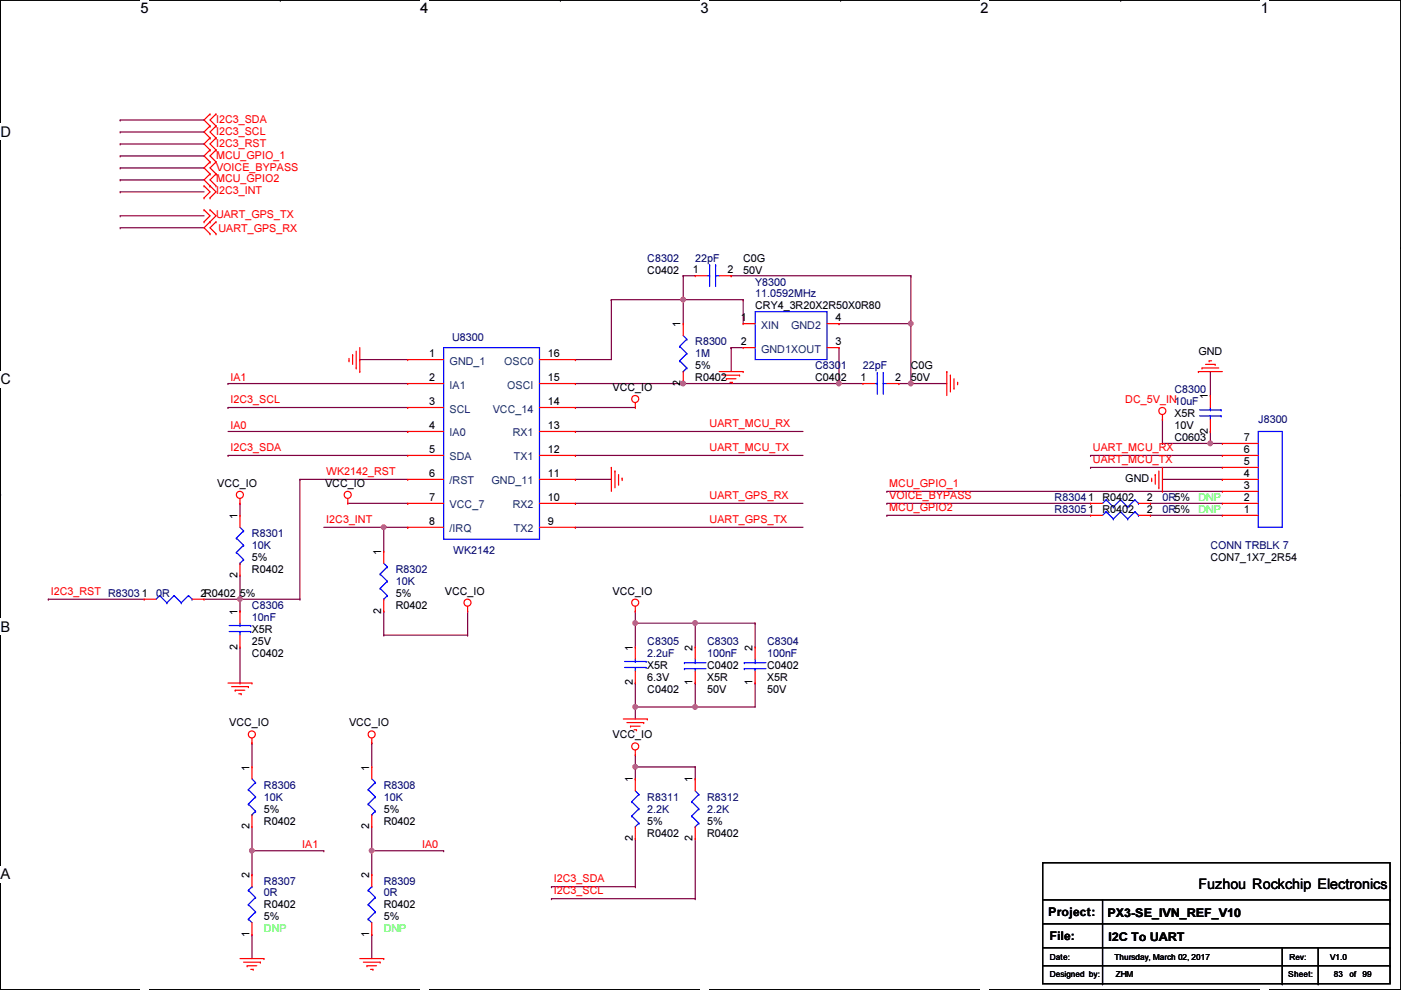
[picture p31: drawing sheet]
<svg xmlns="http://www.w3.org/2000/svg" width="297mm" height="210mm" viewBox="0 0 297 210" stroke-linecap="round" stroke-linejoin="round" font-family="sans-serif">
<defs><g id="words">
<g font-size="3.1">
<text x="29.8" y="2.8">5</text>
<text x="89.1" y="2.8">4</text>
<text x="148.5" y="2.8">3</text>
<text x="207.9" y="2.8">2</text>
<text x="267.3" y="2.8">1</text>
<text x=".1" y="29">D</text>
<text x=".1" y="81.5">C</text>
<text x=".1" y="133.9">B</text>
<text x=".1" y="186.4">A</text>
<text x="297" y="186.4">A</text>
</g>
<text font-size="3" x="254.1" y="188.5">Fuzhou Rockchip Electronics</text>
<g font-size="2.5">
<text x="222.3" y="194.2">Project:</text>
<text x="234.8" y="194.4">PX3-SE_IVN_REF_V10</text>
<text x="222.6" y="199.3">File:</text>
<text x="235" y="199.5">I2C To UART</text>
</g>
<g font-size="2.3" fill="#f00">
<text x="45.8" y="26">I2C3_SDA</text>
<text x="45.8" y="28.5">I2C3_SCL</text>
<text x="45.8" y="31.1">I2C3_RST</text>
<text x="45.8" y="33.6">MCU_GPIO_1</text>
<text x="45.8" y="41.2">I2C3_INT</text>
<text x="45.8" y="38.7">MCU_GPIO2</text>
<text x="45.8" y="36.2">VOICE_BYPASS</text>
<text x="45.8" y="46.3">UART_GPS_TX</text>
<text x="46.3" y="49.1">UART_GPS_RX</text>
<text x="48.8" y="80.8">IA1</text>
<text x="48.8" y="85.5">I2C3_SCL</text>
<text x="238.6" y="85.4">DC_5V_IN10uF</text>
<text x="48.8" y="95.6">I2C3_SDA</text>
<text x="48.8" y="91">IA0</text>
<text x="150.4" y="90.6">UART_MCU_RX</text>
<text x="150.4" y="95.6">UART_MCU_TX</text>
<text x="231.7" y="95.6">UART_MCU_RX</text>
<text x="69.2" y="100.7">WK2142_RST</text>
<text x="231.7" y="98.2">UART_MCU_TX</text>
<text x="150.4" y="105.8">UART_GPS_RX</text>
<text x="188.5" y="103.3">MCU_GPIO_1</text>
<text x="188.5" y="105.8">VOICE_BYPASS</text>
<text x="69.2" y="110.9">I2C3_INT</text>
<text x="150.4" y="110.9">UART_GPS_TX</text>
<text x="188.5" y="108.3">MCU_GPIO2</text>
<text x="10.7" y="126.1">I2C3_RST R83031</text>
<text x="64.1" y="179.9">IA1</text>
<text x="89.5" y="179.9">IA0</text>
<text x="117.4" y="187.1">I2C3_SDA</text>
<text x="117.4" y="189.6">I2C3_SCL</text>
</g>
<g font-size="2.3" fill="#000080">
<text x="137.2" y="55.5">C8302</text>
<text x="147.4" y="55.5">22pF</text>
<text x="160.1" y="60.5">Y8300</text>
<text x="160.1" y="63.1">11.0592MHz</text>
<text x="95.8" y="72.2">U8300</text>
<text x="147.4" y="73.2">R8300</text>
<text x="147.4" y="75.8">1M</text>
<text x="172.8" y="78.3">C8301</text>
<text x="183" y="78.3">22pF</text>
<text x="249" y="83.4">C8300</text>
<text x="266.8" y="89.7">J8300</text>
<text x="223.6" y="106.3">R83041</text>
<text x="246.5" y="106.3">0R5%</text>
<text x="53.4" y="113.9">R8301</text>
<text x="223.6" y="108.8">R83051</text>
<text x="246.5" y="108.8">0R5%</text>
<text x="53.4" y="116.4">10K</text>
<text x="96.1" y="117.4">WK2142</text>
<text x="256.6" y="116.4">CONN TRBLK 7</text>
<text x="83.9" y="121.5">R8302</text>
<text x="83.9" y="124">10K</text>
<text x="33.1" y="126.6">0R</text>
<text x="53.4" y="129.1">C8306</text>
<text x="53.4" y="131.7">10nF</text>
<text x="137.2" y="136.7">C8305</text>
<text x="149.9" y="136.7">C8303</text>
<text x="162.6" y="136.7">C8304</text>
<text x="137.2" y="139.3">2.2uF</text>
<text x="149.9" y="139.3">100nF</text>
<text x="162.6" y="139.3">100nF</text>
<text x="56" y="167.2">R8306</text>
<text x="81.4" y="167.2">R8308</text>
<text x="56" y="169.8">10K</text>
<text x="81.4" y="169.8">10K</text>
<text x="137.2" y="169.8">R8311</text>
<text x="137.2" y="172.3">2.2K</text>
<text x="149.9" y="169.8">R8312</text>
<text x="149.9" y="172.3">2.2K</text>
<text x="56" y="187.5">R8307</text>
<text x="56" y="190.1">0R</text>
<text x="81.4" y="187.5">R8309</text>
<text x="81.4" y="190.1">0R</text>
</g>
<g font-size="2.3">
<text x="137.2" y="58">C0402</text>
<text x="146.9" y="57.9">1</text>
<text x="154.3" y="57.9">2</text>
<text x="157.6" y="55.5">C0G</text>
<text x="157.6" y="58">50V</text>
<text x="160.1" y="65.6">CRY4_3R20X2R50X0R80</text>
<text x="144.3" y="69.4" transform="rotate(-90 144.3 69.4)">1</text>
<text x="157.1" y="68.1">1</text>
<text x="177.1" y="68.1">4</text>
<text x="91" y="75.7">1</text>
<text x="116.2" y="75.7">16</text>
<text x="157.1" y="73.2">2</text>
<text x="177.1" y="73.2">3</text>
<text x="254.1" y="75.3">GND</text>
<text x="91" y="80.8">2</text>
<text x="116.2" y="80.8">15</text>
<text x="129.9" y="82.9">VCC_IO</text>
<text x="144.3" y="81.8" transform="rotate(-90 144.3 81.8)">2</text>
<text x="147.4" y="80.9">R0402</text>
<text x="147.4" y="78.3">5%</text>
<text x="172.8" y="80.9">C0402</text>
<text x="182.5" y="80.8">1</text>
<text x="189.8" y="80.8">2</text>
<text x="193.1" y="78.3">C0G</text>
<text x="193.1" y="80.9">50V</text>
<text x="91" y="85.9">3</text>
<text x="116.2" y="85.9">14</text>
<text x="249" y="88.5">X5R</text>
<text x="256.1" y="84.6" transform="rotate(-90 256.1 84.6)">1</text>
<text x="91" y="90.9">4</text>
<text x="116.2" y="90.9">13</text>
<text x="249" y="93.6">C0603</text>
<text x="249" y="91">10V</text>
<text x="256.1" y="92" transform="rotate(-90 256.1 92)">2</text>
<text x="263.7" y="93.5">7</text>
<text x="91" y="96">5</text>
<text x="91" y="101.1">6</text>
<text x="116.2" y="101.1">11</text>
<text x="116.2" y="96">12</text>
<text x="263.7" y="101.1">4</text>
<text x="263.7" y="98.6">5</text>
<text x="263.7" y="96">6</text>
<text x="46.1" y="103.2">VCC_IO</text>
<text x="68.9" y="103.2">VCC_IO</text>
<text x="91" y="106.2">7</text>
<text x="116.2" y="106.2">10</text>
<text x="233.8" y="106.3">R0402</text>
<text x="238.6" y="102.2">GND</text>
<text x="243.2" y="106.2">2</text>
<text x="263.7" y="106.2">2</text>
<text x="263.7" y="103.6">3</text>
<text x="50.3" y="110" transform="rotate(-90 50.3 110)">1</text>
<text x="91" y="111.3">8</text>
<text x="116.2" y="111.3">9</text>
<text x="233.8" y="108.8">R0402</text>
<text x="243.2" y="108.7">2</text>
<text x="263.7" y="108.7">1</text>
<text x="53.4" y="119">5%</text>
<text x="80.8" y="117.6" transform="rotate(-90 80.8 117.6)">1</text>
<text x="256.6" y="119">CON7_1X7_2R54</text>
<text x="50.3" y="122.5" transform="rotate(-90 50.3 122.5)">2</text>
<text x="53.4" y="121.5">R0402</text>
<text x="42.5" y="126.5">2R0402 5%</text>
<text x="50.3" y="130.3" transform="rotate(-90 50.3 130.3)">1</text>
<text x="80.8" y="130.1" transform="rotate(-90 80.8 130.1)">2</text>
<text x="83.9" y="129.1">R0402</text>
<text x="83.9" y="126.6">5%</text>
<text x="94.3" y="126.1">VCC_IO</text>
<text x="129.9" y="126.1">VCC_IO</text>
<text x="50.3" y="137.7" transform="rotate(-90 50.3 137.7)">2</text>
<text x="53.4" y="134.2">X5R</text>
<text x="53.4" y="136.7">25V</text>
<text x="134.2" y="138" transform="rotate(-90 134.2 138)">1</text>
<text x="146.9" y="138" transform="rotate(-90 146.9 138)">2</text>
<text x="159.6" y="138" transform="rotate(-90 159.6 138)">2</text>
<text x="53.4" y="139.3">C0402</text>
<text x="137.2" y="141.8">X5R</text>
<text x="149.9" y="141.8">C0402</text>
<text x="162.6" y="141.8">C0402</text>
<text x="134.2" y="145.3" transform="rotate(-90 134.2 145.3)">2</text>
<text x="137.2" y="146.9">C0402</text>
<text x="137.2" y="144.4">6.3V</text>
<text x="146.9" y="145.3" transform="rotate(-90 146.9 145.3)">1</text>
<text x="149.9" y="144.4">X5R</text>
<text x="149.9" y="146.9">50V</text>
<text x="159.6" y="145.3" transform="rotate(-90 159.6 145.3)">1</text>
<text x="162.6" y="144.4">X5R</text>
<text x="162.6" y="146.9">50V</text>
<text x="48.6" y="154">VCC_IO</text>
<text x="74" y="154">VCC_IO</text>
<text x="129.9" y="156.5">VCC_IO</text>
<text x="52.9" y="163.4" transform="rotate(-90 52.9 163.4)">1</text>
<text x="78.3" y="163.4" transform="rotate(-90 78.3 163.4)">1</text>
<text x="134.2" y="165.9" transform="rotate(-90 134.2 165.9)">1</text>
<text x="146.9" y="165.9" transform="rotate(-90 146.9 165.9)">1</text>
<text x="56" y="172.3">5%</text>
<text x="81.4" y="172.3">5%</text>
<text x="52.9" y="175.8" transform="rotate(-90 52.9 175.8)">2</text>
<text x="56" y="174.8">R0402</text>
<text x="78.3" y="175.8" transform="rotate(-90 78.3 175.8)">2</text>
<text x="81.4" y="174.8">R0402</text>
<text x="134.2" y="178.4" transform="rotate(-90 134.2 178.4)">2</text>
<text x="137.2" y="177.4">R0402</text>
<text x="137.2" y="174.8">5%</text>
<text x="146.9" y="178.4" transform="rotate(-90 146.9 178.4)">2</text>
<text x="149.9" y="177.4">R0402</text>
<text x="149.9" y="174.8">5%</text>
<text x="52.9" y="186.2" transform="rotate(-90 52.9 186.2)">2</text>
<text x="78.3" y="186.2" transform="rotate(-90 78.3 186.2)">2</text>
<text x="56" y="192.6">R0402</text>
<text x="56" y="195.2">5%</text>
<text x="81.4" y="192.6">R0402</text>
<text x="81.4" y="195.2">5%</text>
<text x="52.9" y="198.7" transform="rotate(-90 52.9 198.7)">1</text>
<text x="78.3" y="198.7" transform="rotate(-90 78.3 198.7)">1</text>
</g>
<g font-size="2.3" fill="#004080">
<text x="161.4" y="69.7">XIN</text>
<text x="167.7" y="69.7">GND2</text>
<text x="95.3" y="77.3">GND_1</text>
<text x="106.9" y="77.3">OSC0</text>
<text x="161.4" y="74.8">GND1XOUT</text>
<text x="95.3" y="82.4">IA1</text>
<text x="107.5" y="82.4">OSCI</text>
<text x="95.3" y="87.5">SCL</text>
<text x="104.5" y="87.5">VCC_14</text>
<text x="95.3" y="92.5">IA0</text>
<text x="108.7" y="92.5">RX1</text>
<text x="95.3" y="97.6">SDA</text>
<text x="109" y="97.6">TX1</text>
<text x="95.3" y="102.7">/RST</text>
<text x="95.3" y="107.8">VCC_7</text>
<text x="104.2" y="102.7">GND_11</text>
<text x="108.7" y="107.8">RX2</text>
<text x="95.3" y="112.9">/IRQ</text>
<text x="109" y="112.9">TX2</text>
</g>
<g font-size="2.3" fill="#0f0">
<text x="254.1" y="106.3">DNP</text>
<text x="254.1" y="108.8">DNP</text>
<text x="56" y="197.7">DNP</text>
<text x="81.4" y="197.7">DNP</text>
</g>
<g font-size="1.8">
<text x="222.6" y="203.6">Date:</text>
<text x="236.3" y="203.6">Thursday, March 02, 2017</text>
<text x="282" y="203.6">V1.0</text>
<text x="222.6" y="207.1">Designed by:</text>
<text x="236.6" y="207.1">ZHM</text>
<text x="273.1" y="207.1">Sheet:</text>
<text x="282.8" y="207.1">83</text>
<text x="286.1" y="207.1">of 99</text>
</g>
<text font-size="1.7" x="273.4" y="203.6">Rev:</text>
</g></defs>
<path d="M.1 0h296.9v209.8h-296.9z" fill="none" stroke="#000" stroke-width=".25"/>
<g fill="#fff">
<path d="M29.8 0h1.7v3.5h-1.7z"/>
<path d="M29.8 209.8l1.7 .1z"/>
</g>
<path d="M59.4 0h.1M59.4 209.8h.1" fill="none" stroke="#000" stroke-width=".25"/>
<g fill="#fff">
<path d="M89.1 0h1.7v3.5h-1.7z"/>
<path d="M89.1 209.8l1.7 .1z"/>
</g>
<path d="M118.8 0h.1M118.8 209.8h.1" fill="none" stroke="#000" stroke-width=".25"/>
<g fill="#fff">
<path d="M148.5 0h1.7v3.5h-1.7z"/>
<path d="M148.5 209.8l1.7 .1z"/>
</g>
<path d="M178.2 0h.1M178.2 209.8h.1" fill="none" stroke="#000" stroke-width=".25"/>
<g fill="#fff">
<path d="M207.9 0h1.7v3.5h-1.7z"/>
<path d="M207.9 209.8l1.7 .1z"/>
</g>
<path d="M237.6 0h.1M237.6 209.8h.1" fill="none" stroke="#000" stroke-width=".25"/>
<g fill="#fff">
<path d="M267.3 0h1.7v3.5h-1.7z"/>
<path d="M267.3 209.8l1.7 .1z"/>
<path d="M.1 26.2h2.2v3.5h-2.2z"/>
<path d="M297 26.2l.1 3.5z"/>
<path d="M.1 78.7h2.2v3.5h-2.2z"/>
<path d="M297 78.7l.1 3.5z"/>
</g>
<path d="M.1 52.5h.1M297 52.5h.1" fill="none" stroke="#000" stroke-width=".25"/>
<g fill="#fff">
<path d="M.1 131.1h2.1v3.5h-2.1z"/>
<path d="M297 131.1l.1 3.5z"/>
</g>
<path d="M.1 104.9h.1M297 104.9h.1" fill="none" stroke="#000" stroke-width=".25"/>
<path d="M.1 104.9h.1M297 104.9h.1" fill="none" stroke="#000" stroke-width=".21"/>
<g fill="#fff">
<path d="M.1 183.6h2.1v3.5h-2.1z"/>
<path d="M297 183.6l.1 3.5z"/>
</g>
<path d="M.1 157.4h.1M297 157.4h.1" fill="none" stroke="#000" stroke-width=".25"/>
<path d="M122 76.2h.1M129.6 63.5h.1M129.6 63.5v12.7h-7.6M129.6 63.5h28M144.9 63.5h.1M144.9 63.5v5.1M157.6 63.5h.1M157.6 63.5v5.1" fill="none" stroke="#800040" stroke-width=".25"/>
<circle cx="144.8" cy="63.5" r=".49" fill="#f0f"/>
<circle cx="144.8" cy="63.5" r=".49" fill="none" stroke="#f0f" stroke-width=".25"/>
<path d="M122 81.3h.1M122 81.3h55.9M144.9 81.3h.1" fill="none" stroke="#800040" stroke-width=".25"/>
<circle cx="177.9" cy="81.3" r=".49" fill="#f0f"/>
<circle cx="177.9" cy="81.3" r=".49" fill="none" stroke="#f0f" stroke-width=".25"/>
<circle cx="144.8" cy="81.3" r=".49" fill="#f0f"/>
<circle cx="144.8" cy="81.3" r=".49" fill="none" stroke="#f0f" stroke-width=".25"/>
<path d="M144.9 58.5h.1M144.9 58.5v5M144.9 58.5h2.5M177.9 73.7h.1M177.9 68.6h.1M177.9 73.7v7.6M177.9 68.6h15.2M177.9 81.3h.1M177.9 81.3h5.1M190.6 81.3h.1M190.6 81.3h2.5" fill="none" stroke="#800040" stroke-width=".25"/>
<circle cx="193.1" cy="68.6" r=".49" fill="#f0f"/>
<circle cx="193.1" cy="68.6" r=".49" fill="none" stroke="#f0f" stroke-width=".25"/>
<path d="M193.1 68.6h.1M193.1 68.6v12.7" fill="none" stroke="#800040" stroke-width=".25"/>
<circle cx="193.1" cy="81.3" r=".49" fill="#f0f"/>
<circle cx="193.1" cy="81.3" r=".49" fill="none" stroke="#f0f" stroke-width=".25"/>
<path d="M155 58.5h.1M155 58.5h38.1M193.1 58.5h.1M193.1 58.5v10.1M155 73.7h.1M155 73.7v5.1M155 73.7h2.6M193.1 81.3h.1M193.1 81.3h7.6M134.7 129.6h.1M134.7 129.6v2.5" fill="none" stroke="#800040" stroke-width=".25"/>
<circle cx="134.7" cy="132.1" r=".49" fill="#f0f"/>
<circle cx="134.7" cy="132.1" r=".49" fill="none" stroke="#f0f" stroke-width=".25"/>
<path d="M134.7 144.8h.1M134.7 149.9h.1M134.7 144.8v5.1M134.7 149.9h12.7" fill="none" stroke="#800040" stroke-width=".25"/>
<circle cx="134.7" cy="149.9" r=".49" fill="#f0f"/>
<circle cx="134.7" cy="149.9" r=".49" fill="none" stroke="#f0f" stroke-width=".25"/>
<path d="M134.7 132.1h.1M134.7 132.1v5.1M134.7 132.1h25.4M147.4 132.1h.1M147.4 132.1v5.1M160.1 132.1h.1M160.1 132.1v5.1M134.7 149.9h.1M134.7 149.9v2.5M160.1 144.8h.1M160.1 144.8v5.1" fill="none" stroke="#800040" stroke-width=".25"/>
<circle cx="147.4" cy="132.1" r=".49" fill="#f0f"/>
<circle cx="147.4" cy="132.1" r=".49" fill="none" stroke="#f0f" stroke-width=".25"/>
<path d="M147.4 144.8h.1M147.4 149.9h.1M147.4 144.8v5.1M147.4 149.9h12.7" fill="none" stroke="#800040" stroke-width=".25"/>
<circle cx="147.4" cy="149.9" r=".49" fill="#f0f"/>
<circle cx="147.4" cy="149.9" r=".49" fill="none" stroke="#f0f" stroke-width=".25"/>
<g fill="none" stroke="#800040" stroke-width=".25">
<path d="M76.3 76.2h.1M76.3 76.2h10.1M122 86.4h.1M122 91.5h.1M122 96.6h.1M122 86.4h12.7M122 91.5h48.3M122 96.6h48.3M246.5 94h.1M246.5 94h10.1M122 101.6h.1M122 106.7h.1"/>
<path d="M122 111.8h.1M122 101.6h7.6M122 106.7h48.3M122 111.8h48.3"/>
</g>
<circle cx="256.6" cy="94" r=".49" fill="#f0f"/>
<circle cx="256.6" cy="94" r=".49" fill="none" stroke="#f0f" stroke-width=".25"/>
<g fill="none" stroke="#800040" stroke-width=".25">
<path d="M256.6 78.8h.1M256.6 78.8v5.1M48.3 86.4h.1M48.3 96.6h.1M48.3 81.3h.1M48.3 96.6h38.1M48.3 86.4h38.1M48.3 81.3h38.1M48.3 91.5h38.1M86.4 91.5h.1M231.2 96.6h.1M231.2 99.1h.1"/>
<path d="M231.2 96.6h28M231.2 99.1h28M246.5 88.9h.1M246.5 88.9v5.1M256.6 91.5h.1M256.6 94h.1M256.6 91.5v2.5M256.6 94h2.6M50.9 106.7h.1M50.9 106.7v2.6M63.6 101.6h.1M63.6 101.6h22.8"/>
<path d="M63.6 101.6v25.4M68.7 111.8h12.7M73.7 106.7h12.7M81.4 111.8h.1M86.4 106.7h.1M188 104.2h.1M188 106.7h.1M188 109.3h.1M188 104.2h71.2M188 106.7h43.2M188 109.3h43.2M246.5 101.6h12.7"/>
<path d="M259.2 101.6h.1M50.9 127h.1M50.9 129.6h.1M50.9 122v7.6M50.9 137.2v7.6M50.9 127h12.7M63.6 127h.1M50.9 144.8h.1"/>
</g>
<circle cx="81.3" cy="111.8" r=".49" fill="#f0f"/>
<circle cx="81.3" cy="111.8" r=".49" fill="none" stroke="#f0f" stroke-width=".25"/>
<path d="M81.4 111.8h.1M81.4 111.8v5.1M81.4 111.8h5M86.4 111.8h.1M43.3 127h7.6M50.9 127h.1M81.4 134.7h.1M81.4 129.6h.1M81.4 129.6v5.1M81.4 134.7h17.7M99.1 134.7h.1M99.1 129.6v5.1" fill="none" stroke="#800040" stroke-width=".25"/>
<circle cx="50.9" cy="127" r=".49" fill="#f0f"/>
<circle cx="50.9" cy="127" r=".49" fill="none" stroke="#f0f" stroke-width=".25"/>
<g fill="none" stroke="#800040" stroke-width=".25">
<path d="M25.5 25.4h.1M25.5 28h.1M25.5 30.5h.1M25.5 38.1h.1M25.5 35.6h.1M25.5 33.1h.1M25.5 25.4h17.8M25.5 28h17.8M25.5 30.5h17.8M25.5 38.1h17.8M25.5 35.6h17.8M25.5 33.1h17.8"/>
<path d="M25.5 40.7h.1M25.5 45.8h.1M25.5 48.3h.1M25.5 40.7h17.8M25.5 45.8h17.8M25.5 48.3h17.8M243.9 106.7h.1M243.9 109.3h.1M243.9 106.7h15.3M243.9 109.3h15.3M10.2 127h.1M10.2 127h20.4"/>
<path d="M53.4 157.5h.1M53.4 157.5v5.1M53.4 175.3v10.2M53.4 198.2h.1M53.4 180.4h.1M53.4 185.5h.1M53.4 198.2v5M53.4 180.4h15.3M68.7 180.4h.1"/>
</g>
<circle cx="53.4" cy="180.4" r=".49" fill="#f0f"/>
<circle cx="53.4" cy="180.4" r=".49" fill="none" stroke="#f0f" stroke-width=".25"/>
<path d="M78.8 157.5h.1M78.8 157.5v5.1M78.8 175.3v10.2M78.8 198.2h.1M78.8 180.4h.1M78.8 185.5h.1M78.8 198.2v5M78.8 180.4h15.3M94.1 180.4h.1" fill="none" stroke="#800040" stroke-width=".25"/>
<circle cx="78.8" cy="180.4" r=".49" fill="#f0f"/>
<circle cx="78.8" cy="180.4" r=".49" fill="none" stroke="#f0f" stroke-width=".25"/>
<path d="M134.7 162.6h.1M134.7 160.1v2.5" fill="none" stroke="#800040" stroke-width=".25"/>
<circle cx="134.7" cy="162.6" r=".49" fill="#f0f"/>
<circle cx="134.7" cy="162.6" r=".49" fill="none" stroke="#f0f" stroke-width=".25"/>
<g fill="none" stroke="#800040" stroke-width=".25">
<path d="M134.7 165.1h.1M134.7 177.8v10.2M147.4 162.6h.1M147.4 165.1h.1M147.4 162.6h-12.7v2.5M147.4 162.6v2.5M147.4 177.8v12.7M116.9 188h.1M116.9 190.5h.1M116.9 188h17.8M116.9 190.5h30.5M134.7 188h.1"/>
<path d="M147.4 190.5h.1"/>
</g>
<g fill="none" stroke="#f00" stroke-width=".25">
<path d="M43.3 39.4h.1M43.3 39.4l1.2 1.3-1.2 1.3M44.5 24.2h.1M44.5 26.7h.1M44.5 29.3h.1M44.5 31.8h.1M44.5 39.4h.1M44.5 36.9h.1M44.5 34.3h.1M44.5 24.2l-1.2 1.2 1.2 1.3M44.5 26.7l-1.2 1.3 1.2 1.3M44.5 29.3l-1.2 1.2 1.2 1.3"/>
<path d="M44.5 36.9l-1.2 1.2 2.5 2.6-1.3 1.3M44.5 34.3l-1.2 1.3 1.2 1.3M44.5 31.8l-1.2 1.3 1.2 1.2M45.8 26.7h.1M45.8 24.2h.1M45.8 29.3h.1M45.8 31.8h.1M45.8 39.4h.1M45.8 36.9h.1M45.8 34.3h.1M45.8 24.2l-1.3 1.2 1.3 1.3M45.8 26.7l-1.3 1.3 1.3 1.3"/>
<path d="M45.8 29.3l-1.3 1.2 1.3 1.3M45.8 36.9l-1.3 1.2 1.3 1.3M45.8 34.3l-1.3 1.3 1.3 1.3M45.8 31.8l-1.3 1.3 1.3 1.2M43.3 42h.1M43.3 47h.1M43.3 44.5h.1M43.3 44.5l1.2 1.3-1.2 1.2M44.5 42h.1M44.5 47h.1M44.5 44.5h.1M44.5 49.6h.1"/>
<path d="M44.5 44.5l1.3 1.3-2.5 2.5 1.2 1.3M45.8 49.6h.1M45.8 47h.1M45.8 47l-1.3 1.3 1.3 1.3M147.4 58.5h.1M147.4 58.5h2.5M152.5 58.5h2.5M155 58.5h.1M74 76.5h.1M74 76v.5M74.8 75.2h.1M74.8 75.2v2.1"/>
<path d="M75.5 78h.1M75.5 74.5v3.5M76.3 78.8h.1M76.3 73.7v5.1M86.4 76.2h.1M86.4 76.2h7.7M114.4 76.2h7.6M122 76.2h.1M144.9 68.6h.1M144.9 68.6v2.6M144.9 78.8v2.5M152.5 78.8h5.1"/>
<path d="M153.2 79.5h3.6M156.8 79.5h.1M157.6 78.8h.1M157.6 68.6h.1M157.6 73.7h.1M157.6 68.6h2.5M157.6 73.7h2.5M175.3 68.6h2.6M175.3 73.7h2.6M177.9 73.7h.1M177.9 68.6h.1M200.7 78.8h.1"/>
<path d="M200.7 78.8v5.1M201.5 79.5h.1M201.5 79.5v3.6M254.1 78.8h.1M254.1 78.8h5.1M254.8 78h.1M254.8 78h3.6M255.6 77.3h2M256.4 76.5h.1M256.4 76.5h.5M257.6 77.3h.1M86.4 81.3h.1"/>
<path d="M86.4 86.4h.1M86.4 91.5h.1M86.4 96.6h.1M86.4 96.6h7.7M86.4 81.3h7.7M86.4 86.4h7.7M86.4 91.5h7.7M114.4 96.6h7.6M114.4 81.3h7.6M114.4 86.4h7.6M114.4 91.5h7.6M122 96.6h.1"/>
<path d="M122 91.5h.1M122 86.4h.1M122 81.3h.1M129.6 99.1h.1M129.6 99.1v5.1M130.4 99.9h.1M130.4 99.9v3.5M134.7 86.4h.1M134.7 85.4v1M144.9 81.3h.1M154 80.3h.1M154 80.3h2"/>
<path d="M154.8 81.1h.5M155.3 81.1h.1M183 81.3h.1M183 81.3h2.5M188 81.3h2.6M190.6 81.3h.1M202.3 82.3h.1M202.3 80.3v2M203 81.1h.1M203 81.1v.5M245.7 99.9v3.5M246.5 88.9h.1"/>
<path d="M246.5 87.9v1M246.5 99.1v5.1M256.6 83.9h.1M256.6 91.5h.1M256.6 83.9v2.5M256.6 88.9v2.6M259.2 99.1h.1M259.2 96.6h.1M259.2 94h.1M259.2 99.1h7.6M259.2 96.6h7.6M259.2 94h7.6"/>
<path d="M50.9 106.7h.1M50.9 109.3h.1M50.9 105.7v1M50.9 109.3v2.5M50.9 119.4v2.6M73.7 106.7h.1M73.7 105.7v1M81.4 116.9h.1M81.4 116.9v2.5M86.4 101.6h.1M86.4 106.7h.1M86.4 111.8h.1"/>
<path d="M86.4 106.7h7.7M86.4 101.6h7.7M86.4 111.8h7.7M114.4 106.7h7.6M114.4 101.6h7.6M114.4 111.8h7.6M122 111.8h.1M122 106.7h.1M122 101.6h.1M131.1 102.7h.1M131.1 100.6v2.1M131.9 101.4h.1"/>
<path d="M131.9 101.4v.5M231.2 106.7h.1M231.2 109.3h.1M231.2 106.7h2.6M231.2 109.3h2.6M241.4 106.7h2.5M241.4 109.3h2.5M243.9 106.7h.1M243.9 109.3h.1M244.2 101.9h.1M244.2 101.4v.5M244.9 100.6h.1"/>
<path d="M244.9 100.6v2.1M245.7 103.4h.1M246.5 104.2h.1M259.2 109.3h.1M259.2 106.7h.1M259.2 104.2h.1M259.2 101.6h.1M259.2 106.7h7.6M259.2 109.3h7.6M259.2 104.2h7.6M259.2 101.6h7.6M30.6 127h.1"/>
<path d="M30.6 127h2.5M40.7 127h2.6M43.3 127h.1M50.9 122h.1M50.9 129.6h.1M50.9 137.2h.1M50.9 129.6v2.5M50.9 134.7v2.5M81.4 129.6h.1M81.4 127v2.6M99.1 129.6h.1M99.1 128.6v1"/>
<path d="M134.7 129.6h.1M134.7 137.2h.1M134.7 128.6v1M134.7 137.2v2.5M147.4 137.2h.1M147.4 137.2v2.5M160.1 137.2h.1M160.1 137.2v2.5M48.3 144.8h5.1M49.1 145.6h3.6M49.9 146.3h.1M49.9 146.3h2"/>
<path d="M50.6 147.1h.5M51.1 147.1h.1M52.7 145.6h.1M53.4 144.8h.1M53.4 157.5h.1M53.4 156.5v1M78.8 157.5h.1M78.8 156.5v1M132.2 152.4h5M132.9 153.2h3.6M133.7 154h.1M133.7 154h2"/>
<path d="M134.4 154.7h.6M134.7 144.8h.1M134.7 142.3v2.5M134.7 159v1.1M135 154.7h.1M136.5 153.2h.1M137.2 152.4h.1M147.4 144.8h.1M147.4 142.3v2.5M160.1 144.8h.1M160.1 142.3v2.5M53.4 162.6h.1"/>
<path d="M53.4 175.3h.1M53.4 162.6v2.5M53.4 172.8v2.5M78.8 162.6h.1M78.8 175.3h.1M78.8 162.6v2.5M78.8 172.8v2.5M134.7 160.1h.1M134.7 165.1h.1M134.7 177.8h.1M134.7 165.1v2.6M134.7 175.3v2.5"/>
<path d="M147.4 165.1h.1M147.4 177.8h.1M147.4 165.1v2.6M147.4 175.3v2.5M53.4 198.2h.1M53.4 185.5h.1M53.4 185.5v2.5M53.4 195.6v2.6M78.8 198.2h.1M78.8 185.5h.1M78.8 185.5v2.5M78.8 195.6v2.6"/>
<path d="M50.9 203.2h5.1M51.6 204h3.6M52.4 204.8h.1M52.4 204.8h2M53.2 205.5h.5M53.7 205.5h.1M55.2 204h.1M56 203.2h.1M76.3 203.2h5.1M77 204h3.6M77.8 204.8h.1M77.8 204.8h2"/>
<path d="M78.6 205.5h.5M79.1 205.5h.1M80.6 204h.1M81.4 203.2h.1"/>
<circle cx="134.7" cy="84.6" r=".75"/>
<circle cx="246.4" cy="87.1" r=".75"/>
<circle cx="50.9" cy="104.9" r=".75"/>
<circle cx="73.7" cy="104.9" r=".75"/>
<circle cx="99.1" cy="127.8" r=".75"/>
<circle cx="134.7" cy="127.8" r=".75"/>
<circle cx="53.4" cy="155.7" r=".75"/>
<circle cx="78.8" cy="155.7" r=".75"/>
<circle cx="134.7" cy="158.3" r=".75"/>
</g>
<g fill="none" stroke="#000" stroke-width=".25">
<path d="M221.1 182.9h73.6v25.7h-73.6zM221.1 190.8h73.6M221.1 195.9h73.6M233.8 190.8v17.8M294.7 190.8h.1M294.7 195.9h.1M221.1 201h73.6M221.1 204.8h73.6M233.8 208.6h.1M271.9 208.6h.1M271.9 201v7.6M279.5 208.6h.1"/>
<path d="M279.5 201v7.6M294.7 201h.1M294.7 204.8h.1"/>
</g>
<g fill="none" stroke="#00f" stroke-width=".25">
<path d="M149.9 58.5h.5M150.4 58.5h.1M150.4 56.2h.1M150.4 56.2v4.5M151.7 56.2h.1M151.7 58.5h.1M151.7 58.5h.8M151.7 56.2v4.5M94.1 73.7h20.3v40.6h-20.3zM144.1 73.4h.1M144.1 76.5h.1M144.1 73.4l1.5 1.6"/>
<path d="M144.1 76.5l1.5 1.5M144.9 78.8h.1M144.9 71.2l.7 .7M145.6 71.9h.1M145.6 75h.1M145.6 78h.1M145.6 71.9l-1.5 1.5M145.6 75l-1.5 1.5M145.6 78l-.7 .8M160.1 66.1h15.2v10.1h-15.2zM186 79h.1M186 79v4.6"/>
<path d="M187.3 79h.1M187.3 79v4.6M185.5 81.3h.5M186 81.3h.1M187.3 81.3h.1M187.3 81.3h.7M254.3 88.2h4.6M254.3 86.9h4.6M256.6 86.9h.1M256.6 88.2h.1M256.6 86.4v.5M256.6 88.2v.7"/>
<path d="M258.9 88.2h.1M258.9 86.9h.1M266.8 91.5h5.1v20.3h-5.1zM50.1 114.1h.1M50.1 117.1h.1M50.1 114.1l1.5 1.5M50.1 117.1l1.5 1.6M50.9 119.4h.1M50.9 111.8l.7 .8M51.6 112.6h.1M51.6 115.6h.1M51.6 118.7h.1"/>
<path d="M51.6 112.6l-1.5 1.5M51.6 115.6l-1.5 1.5M51.6 118.7l-.7 .7M81.4 119.4l.7 .8M234.5 106h.1M234.5 108.5h.1M234.5 106l-.7 .7M234.5 106l1.5 1.5M234.5 108.5l-.7 .8M234.5 108.5l1.5 1.5M236 107.5h.1M236 110h.1"/>
<path d="M237.6 106h.1M237.6 108.5h.1M237.6 106l-1.6 1.5M237.6 106l1.5 1.5M237.6 108.5l-1.6 1.5M237.6 108.5l1.5 1.5M239.1 107.5h.1M239.1 110h.1M240.6 106h.1M240.6 108.5h.1M240.6 106l-1.5 1.5M240.6 106l.8 .7"/>
<path d="M240.6 108.5l-1.5 1.5M240.6 108.5l.8 .8M241.4 106.7h.1M241.4 109.3h.1M33.9 126.3h.1M33.9 126.3l-.8 .7M33.9 126.3l1.5 1.5M35.4 127.8h.1M36.9 126.3h.1M36.9 126.3l-1.5 1.5M36.9 126.3l1.5 1.5M38.4 127.8h.1"/>
<path d="M40 126.3h.1M40 126.3l-1.6 1.5M40 126.3l.7 .7M40.7 127h.1M48.6 133.9h4.6M48.6 132.6h4.6M50.9 132.6h.1M50.9 133.9h.1M50.9 132.1v.5M50.9 133.9v.8M53.2 133.9h.1M53.2 132.6h.1"/>
<path d="M80.6 121.7h.1M80.6 124.8h.1M80.6 121.7l1.5 1.5M80.6 124.8l1.5 1.5M81.4 127h.1M82.1 120.2h.1M82.1 123.2h.1M82.1 126.3h.1M82.1 120.2l-1.5 1.5M82.1 123.2l-1.5 1.6M82.1 126.3l-.7 .7M134.7 139.7v.6"/>
<path d="M147.4 139.7v.8M160.1 139.7v.8M132.4 141.5h4.6M132.4 140.3h4.6M134.7 140.3h.1M134.7 141.5h.1M134.7 141.5v.8M137 141.5h.1M137 140.3h.1M145.1 140.5h.1M145.1 141.8h.1M145.1 140.5h4.6"/>
<path d="M145.1 141.8h4.6M147.4 141.8h.1M147.4 140.5h.1M147.4 141.8v.5M157.8 140.5h.1M157.8 141.8h.1M157.8 140.5h4.6M157.8 141.8h4.6M160.1 141.8h.1M160.1 140.5h.1M160.1 141.8v.5M52.7 167.4h.1"/>
<path d="M52.7 170.5h.1M52.7 167.4l1.5 1.6M52.7 170.5l1.5 1.5M53.4 172.8h.1M53.4 165.1l.8 .8M54.2 165.9h.1M54.2 169h.1M54.2 172h.1M54.2 165.9l-1.5 1.5M54.2 169l-1.5 1.5M54.2 172l-.8 .8M78.1 167.4h.1"/>
<path d="M78.1 170.5h.1M78.1 167.4l1.5 1.6M78.1 170.5l1.5 1.5M78.8 172.8h.1M78.8 165.1l.8 .8M79.6 165.9h.1M79.6 169h.1M79.6 172h.1M79.6 165.9l-1.5 1.5M79.6 169l-1.5 1.5M79.6 172l-.8 .8M133.9 170h.1"/>
<path d="M133.9 173h.1M133.9 170l1.6 1.5M133.9 173l1.6 1.5M134.7 175.3h.1M134.7 167.7l.8 .7M135.5 168.4h.1M135.5 171.5h.1M135.5 174.5h.1M135.5 168.4l-1.6 1.6M135.5 171.5l-1.6 1.5M135.5 174.5l-.8 .8M146.6 170h.1"/>
<path d="M146.6 173h.1M146.6 170l1.6 1.5M146.6 173l1.6 1.5M147.4 175.3h.1M147.4 167.7l.8 .7M148.2 168.4h.1M148.2 171.5h.1M148.2 174.5h.1M148.2 168.4l-1.6 1.6M148.2 171.5l-1.6 1.5M148.2 174.5l-.8 .8M52.7 194.9h.1"/>
<path d="M52.7 191.8h.1M52.7 188.8h.1M52.7 194.9l.7 .7M52.7 191.8l1.5 1.5M52.7 188.8l1.5 1.5M53.4 188h.1M53.4 188l-.7 .8M54.2 193.3h.1M54.2 190.3h.1M54.2 193.3l-1.5 1.6M54.2 190.3l-1.5 1.5M78.1 194.9h.1"/>
<path d="M78.1 191.8h.1M78.1 188.8h.1M78.1 194.9l.7 .7M78.1 191.8l1.5 1.5M78.1 188.8l1.5 1.5M78.8 188h.1M78.8 188l-.7 .8M79.6 193.3h.1M79.6 190.3h.1M79.6 193.3l-1.5 1.6M79.6 190.3l-1.5 1.5"/>
</g>
<circle cx="144.8" cy="63.5" r=".49" fill="#f0f"/>
<circle cx="144.8" cy="63.5" r=".49" fill="none" stroke="#f0f" stroke-width=".25"/>
<circle cx="177.9" cy="81.3" r=".49" fill="#f0f"/>
<circle cx="177.9" cy="81.3" r=".49" fill="none" stroke="#f0f" stroke-width=".25"/>
<circle cx="144.8" cy="81.3" r=".49" fill="#f0f"/>
<circle cx="144.8" cy="81.3" r=".49" fill="none" stroke="#f0f" stroke-width=".25"/>
<circle cx="193.1" cy="68.6" r=".49" fill="#f0f"/>
<circle cx="193.1" cy="68.6" r=".49" fill="none" stroke="#f0f" stroke-width=".25"/>
<circle cx="193.1" cy="81.3" r=".49" fill="#f0f"/>
<circle cx="193.1" cy="81.3" r=".49" fill="none" stroke="#f0f" stroke-width=".25"/>
<circle cx="134.7" cy="132.1" r=".49" fill="#f0f"/>
<circle cx="134.7" cy="132.1" r=".49" fill="none" stroke="#f0f" stroke-width=".25"/>
<circle cx="134.7" cy="149.9" r=".49" fill="#f0f"/>
<circle cx="134.7" cy="149.9" r=".49" fill="none" stroke="#f0f" stroke-width=".25"/>
<circle cx="147.4" cy="132.1" r=".49" fill="#f0f"/>
<circle cx="147.4" cy="132.1" r=".49" fill="none" stroke="#f0f" stroke-width=".25"/>
<circle cx="147.4" cy="149.9" r=".49" fill="#f0f"/>
<circle cx="147.4" cy="149.9" r=".49" fill="none" stroke="#f0f" stroke-width=".25"/>
<circle cx="256.6" cy="94" r=".49" fill="#f0f"/>
<circle cx="256.6" cy="94" r=".49" fill="none" stroke="#f0f" stroke-width=".25"/>
<circle cx="81.3" cy="111.8" r=".49" fill="#f0f"/>
<circle cx="81.3" cy="111.8" r=".49" fill="none" stroke="#f0f" stroke-width=".25"/>
<circle cx="50.9" cy="127" r=".49" fill="#f0f"/>
<circle cx="50.9" cy="127" r=".49" fill="none" stroke="#f0f" stroke-width=".25"/>
<circle cx="53.4" cy="180.4" r=".49" fill="#f0f"/>
<circle cx="53.4" cy="180.4" r=".49" fill="none" stroke="#f0f" stroke-width=".25"/>
<circle cx="78.8" cy="180.4" r=".49" fill="#f0f"/>
<circle cx="78.8" cy="180.4" r=".49" fill="none" stroke="#f0f" stroke-width=".25"/>
<circle cx="134.7" cy="162.6" r=".49" fill="#f0f"/>
<circle cx="134.7" cy="162.6" r=".49" fill="none" stroke="#f0f" stroke-width=".25"/>
<use href="#words"/>
</svg>
